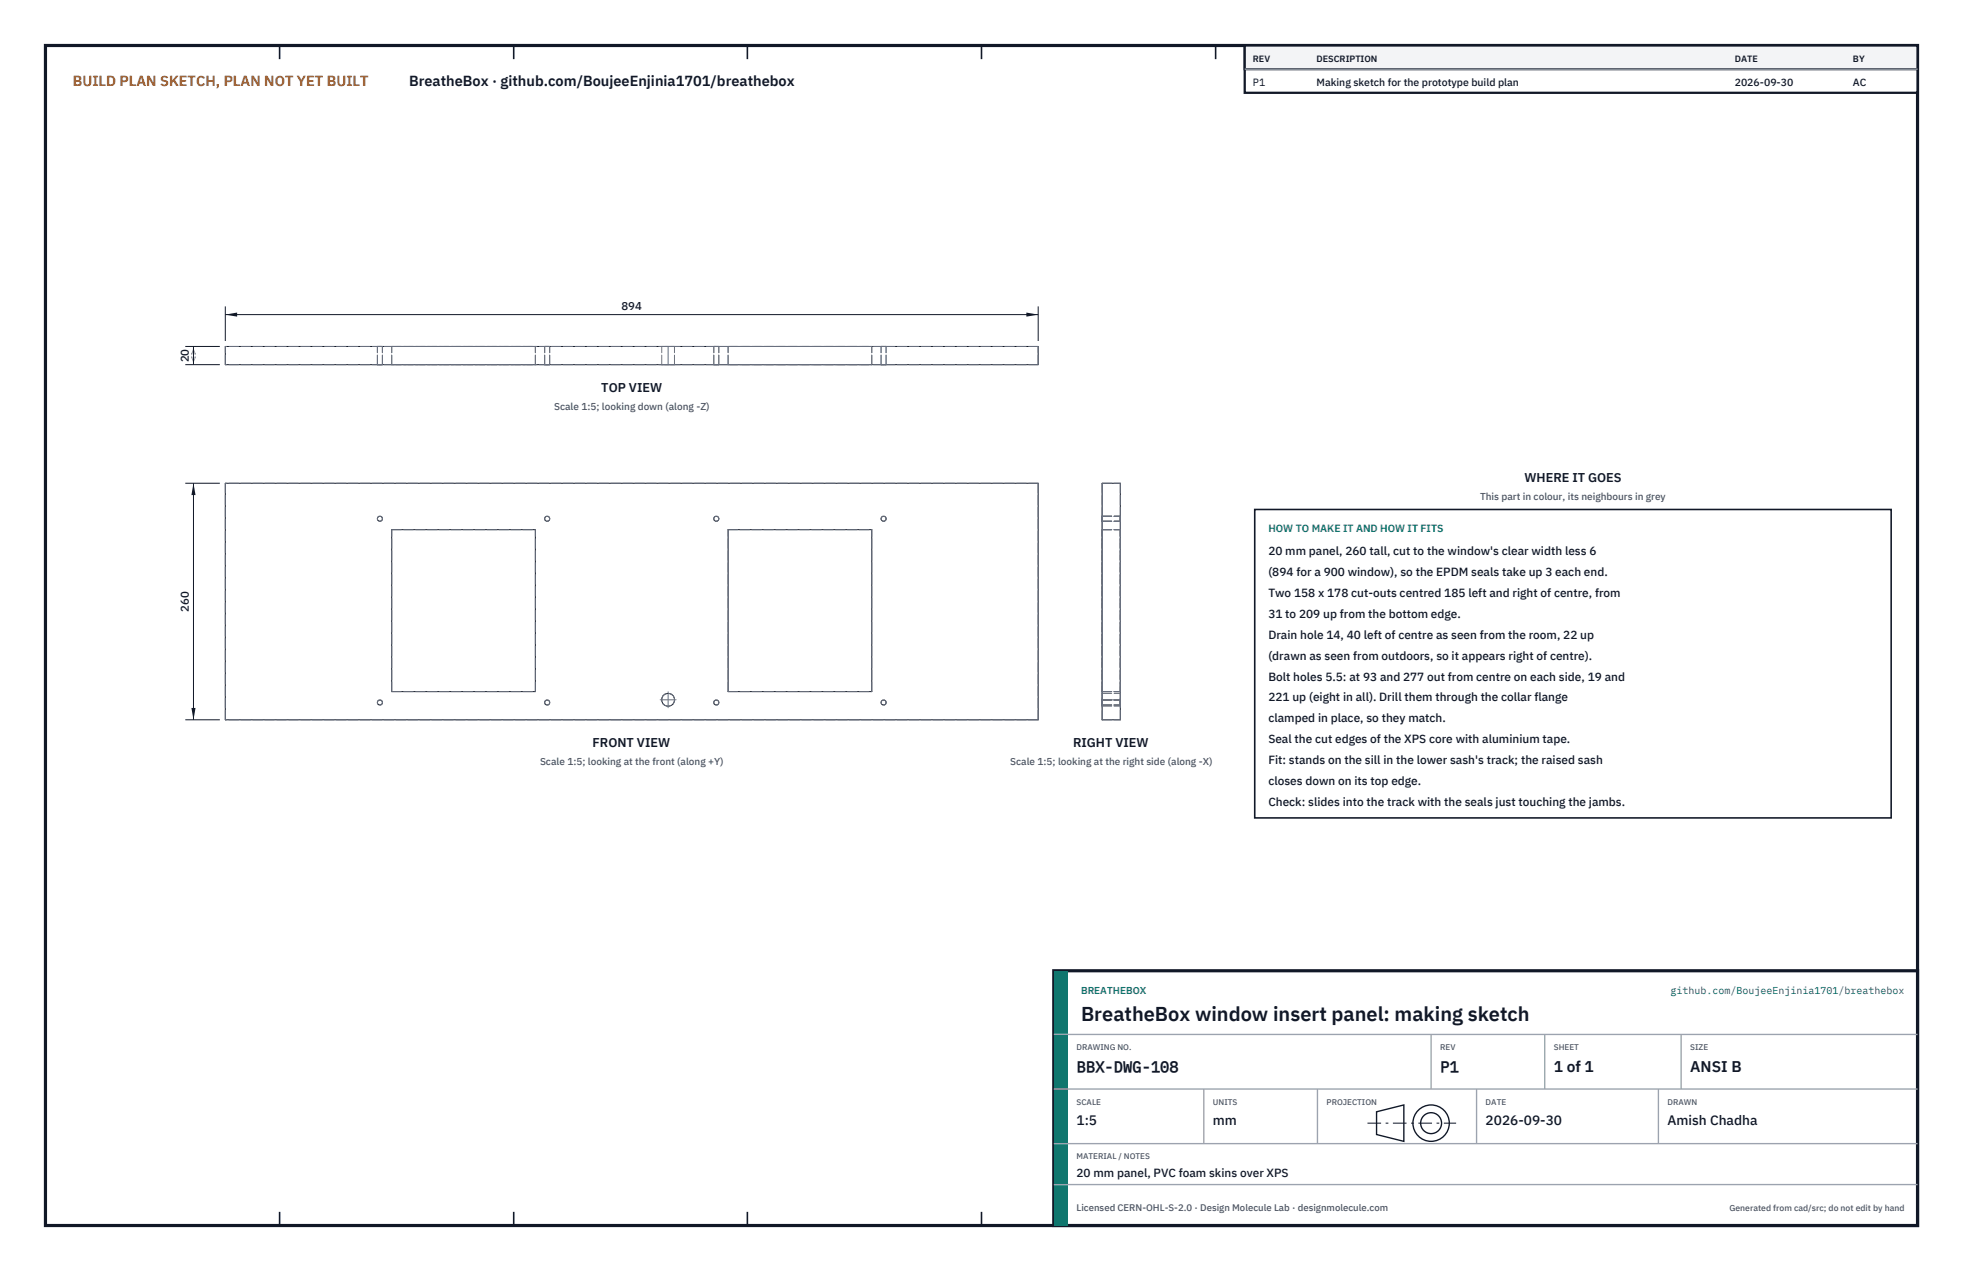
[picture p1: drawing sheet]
<svg xmlns="http://www.w3.org/2000/svg" width="432mm" height="279mm" viewBox="0 0 432 279" stroke-linecap="round" stroke-linejoin="round" font-family="sans-serif">
<defs><g id="words">
<text font-size="4.4" fill="#111827" x="237.8" y="224.4">BreatheBox window insert panel: making sketch</text>
<g font-size="3.4" fill="#111827">
<text x="236.8" y="235.6">BBX-DWG-108</text>
<text x="316.8" y="235.6">P1</text>
<text x="341.8" y="235.6">1 of 1</text>
<text x="371.8" y="235.6">ANSI B</text>
</g>
<text font-size="3.2" fill="#b45309" x="16" y="19">BUILD PLAN SKETCH, PLAN NOT YET BUILT</text>
<text font-size="3.2" fill="#111827" x="90" y="19">BreatheBox · github.com/BoujeeEnjinia1701/breathebox</text>
<g font-size="3" fill="#111827">
<text x="236.8" y="247.2">1:5</text>
<text x="266.8" y="247.2">mm</text>
<text x="326.8" y="247.2">2026-09-30</text>
<text x="366.8" y="247.2">Amish Chadha</text>
</g>
<g font-size="2.8" fill="#111827">
<text x="132.3" y="86.2">TOP VIEW</text>
<text x="335.3" y="106">WHERE IT GOES</text>
<text x="130.3" y="164.3">FRONT VIEW</text>
<text x="236" y="164.3">RIGHT VIEW</text>
</g>
<g font-size="2.6" fill="#111827">
<text x="279" y="122">20 mm panel, 260 tall, cut to the window's clear width less 6</text>
<text x="279" y="126.6">(894 for a 900 window), so the EPDM seals take up 3 each end.</text>
<text x="279" y="131.2">Two 158 x 178 cut-outs centred 185 left and right of centre, from</text>
<text x="279" y="135.8">31 to 209 up from the bottom edge.</text>
<text x="279" y="140.4">Drain hole 14, 40 left of centre as seen from the room, 22 up</text>
<text x="279" y="145">(drawn as seen from outdoors, so it appears right of centre).</text>
<text x="279" y="149.6">Bolt holes 5.5: at 93 and 277 out from centre on each side, 19 and</text>
<text x="279" y="154.2">221 up (eight in all). Drill them through the collar flange</text>
<text x="279" y="158.8">clamped in place, so they match.</text>
<text x="279" y="163.4">Seal the cut edges of the XPS core with aluminium tape.</text>
<text x="279" y="168">Fit: stands on the sill in the lower sash's track; the raised sash</text>
<text x="279" y="172.6">closes down on its top edge.</text>
<text x="279" y="177.2">Check: slides into the track with the seals just touching the jambs.</text>
<text x="236.8" y="258.8">20 mm panel, PVC foam skins over XPS</text>
</g>
<g font-size="2.5" fill="#111827">
<text x="136.7" y="68.2">894</text>
<text x="41.6" y="79.7" transform="rotate(-90 41.6 79.7)">20</text>
<text x="41.6" y="134.5" transform="rotate(-90 41.6 134.5)">260</text>
</g>
<g font-size="2.3" fill="#111827">
<text x="275.6" y="18.8">P1</text>
<text x="289.6" y="18.8">Making sketch for the prototype build plan</text>
<text x="381.6" y="18.8">2026-09-30</text>
<text x="407.6" y="18.8">AC</text>
</g>
<text font-size="2.3" fill="#0f766e" x="279" y="117">HOW TO MAKE IT AND HOW IT FITS</text>
<g font-size="2.2" fill="#4b5563">
<text x="121.9" y="90.2">Scale 1:5; looking down (along -Z)</text>
<text x="325.6" y="110">This part in colour, its neighbours in grey</text>
<text x="118.8" y="168.3">Scale 1:5; looking at the front (along +Y)</text>
<text x="222.2" y="168.3">Scale 1:5; looking at the right side (along -X)</text>
</g>
<g font-size="2.2" fill="#0f766e">
<text x="237.8" y="218.4">BREATHEBOX</text>
<text x="367.5" y="218.4">github.com/BoujeeEnjinia1701/breathebox</text>
</g>
<text font-size="2.1" fill="#4b5563" x="236.8" y="266.2">Licensed CERN-OHL-S-2.0 · Design Molecule Lab · designmolecule.com</text>
<g font-size="2" fill="#111827">
<text x="275.6" y="13.6">REV</text>
<text x="289.6" y="13.6">DESCRIPTION</text>
<text x="381.6" y="13.6">DATE</text>
<text x="407.6" y="13.6">BY</text>
</g>
<text font-size="1.9" fill="#4b5563" x="380.4" y="266.2">Generated from cad/src; do not edit by hand</text>
<g font-size="1.8" fill="#4b5563">
<text x="236.8" y="230.8">DRAWING NO.</text>
<text x="316.8" y="230.8">REV</text>
<text x="341.8" y="230.8">SHEET</text>
<text x="371.8" y="230.8">SIZE</text>
<text x="236.8" y="242.8">SCALE</text>
<text x="266.8" y="242.8">UNITS</text>
<text x="291.8" y="242.8">PROJECTION</text>
<text x="326.8" y="242.8">DATE</text>
<text x="366.8" y="242.8">DRAWN</text>
<text x="236.8" y="254.8">MATERIAL / NOTES</text>
</g>
</g></defs>
<path d="M10 10h411.8v259.4h-411.8z" fill="none" stroke="#111827" stroke-width=".7" stroke-linecap="butt"/>
<g fill="none" stroke="#111827" stroke-width=".35">
<path d="M61.5 10v3M113 10v3M164.4 10v3M215.9 10v3M267.4 10v3M318.9 10v3M370.3 10v3M61.5 266.4v3M113 266.4v3M164.4 266.4v3M215.9 266.4v3M267.4 266.4v3"/>
<path d="M318.9 266.4v3M370.3 266.4v3"/>
</g>
<g fill="none" stroke="#111727" stroke-width=".22">
<path d="M49.6 76.2h178.8v4h-178.8zM49.6 106.2h178.8v52h-178.8zM86.2 116.4h31.6v35.6h-31.6zM160.2 116.4h31.6v35.6h-31.6zM242.4 106.2h4v52h-4z"/>
<circle cx="83.6" cy="114" r=".55"/>
<circle cx="120.4" cy="114" r=".55"/>
<circle cx="157.6" cy="114" r=".55"/>
<circle cx="194.4" cy="114" r=".55"/>
<circle cx="83.6" cy="154.4" r=".55"/>
<circle cx="120.4" cy="154.4" r=".55"/>
<circle cx="147" cy="153.8" r="1.41"/>
<circle cx="157.6" cy="154.4" r=".55"/>
<circle cx="194.4" cy="154.4" r=".55"/>
</g>
<g fill="none" stroke="#6a7180" stroke-width=".22" stroke-dasharray="2.1 .5">
<path d="M83 76.2h.6M83.6 76.2h.5M84.1 76.2h-1.1M86.2 76.2h31.6M119.8 76.2h.6M120.4 76.2h.5M120.9 76.2h-1.1M145.6 76.2h1.4M147 76.2h1.4M148.4 76.2h-2.8M157 76.2h.6M157.6 76.2h.5"/>
<path d="M158.1 76.2h-1.1M160.2 76.2h31.6M193.8 76.2h.6M194.4 76.2h.5M194.9 76.2h-1.1M228.4 76.2h-178.8M49.6 80.2v-4M83 80.2h.6M83 80.2v-4M83.6 80.2h.5M84.1 80.2h-1.1M84.1 80.2v-4"/>
<path d="M86.2 80.2h31.6M86.2 80.2v-4M117.8 80.2v-4M119.8 80.2h.6M119.8 80.2v-4M120.4 80.2h.5M120.9 80.2h-1.1M120.9 80.2v-4M145.6 80.2h1.4M145.6 80.2v-4M147 80.2h1.4M148.4 80.2h-2.8"/>
<path d="M148.4 80.2v-4M157 80.2h.6M157 80.2v-4M157.6 80.2h.5M158.1 80.2h-1.1M158.1 80.2v-4M160.2 80.2h31.6M160.2 80.2v-4M191.8 80.2v-4M193.8 80.2h.6M193.8 80.2v-4M194.4 80.2h.5"/>
<path d="M194.9 80.2h-1.1M194.9 80.2v-4M228.4 80.2h-178.8M228.4 80.2v-4M86.2 116.4h31.6M160.2 116.4h31.6M228.4 106.2h-178.8M242.4 113.5v1.1M242.4 114.6v-1.1M242.4 106.2h4M242.4 116.4h4M242.4 113.5h4"/>
<path d="M242.4 114.6h4M246.4 113.5v1.1M246.4 114.6v-1.1M49.6 158.2v-52M86.2 152h31.6M86.2 152v-35.6M117.8 152v-35.6M160.2 152h31.6M160.2 152v-35.6M191.8 152v-35.6M228.4 158.2v-52M228.4 158.2h-178.8"/>
<path d="M242.4 158.2v-52M242.4 153.9v1.1M242.4 155v-1.1M242.4 152v-35.6M242.4 152.4v2.8M242.4 155.2v-2.8M242.4 158.2h4M242.4 153.9h4M242.4 152h4M242.4 152.4h4M242.4 155h4M242.4 155.2h4"/>
<path d="M246.4 158.2v-52M246.4 153.9v1.1M246.4 155v-1.1M246.4 152v-35.6M246.4 152.4v2.8M246.4 155.2v-2.8"/>
<circle cx="83.6" cy="114" r=".55"/>
<circle cx="120.4" cy="114" r=".55"/>
<circle cx="157.6" cy="114" r=".55"/>
<circle cx="194.4" cy="114" r=".55"/>
<circle cx="83.6" cy="154.4" r=".55"/>
<circle cx="120.4" cy="154.4" r=".55"/>
<circle cx="147" cy="153.8" r="1.41"/>
<circle cx="157.6" cy="154.4" r=".55"/>
<circle cx="194.4" cy="154.4" r=".55"/>
</g>
<path d="M147 80.2v-4M145.2 153.8h3.5M147 155.6v-3.5M242.4 153.8h4" fill="none" stroke="#6a7180" stroke-width=".22" stroke-dasharray="4.2 .5 0 .5"/>
<path d="M49.6 67.4v7.6M49.6 69.2h178.8M228.4 67.4v7.6" fill="none" stroke="#111827" stroke-width=".22"/>
<path d="M49.6 69.2l2.6-.5v.9zM225.8 68.7v.9l2.6-.4z" fill="#111827"/>
<path d="M40.8 76.2h7.6M42.6 76.2v4M40.8 80.2h7.6" fill="none" stroke="#111827" stroke-width=".22"/>
<path d="M42.6 76.2l-.5 2.6h.9zM42.1 77.6h.9l-.4 2.6z" fill="#111827"/>
<path d="M40.8 106.2h7.6M42.6 106.2v52M40.8 158.2h7.6" fill="none" stroke="#111827" stroke-width=".22"/>
<path d="M42.6 106.2l-.5 2.6h.9zM42.1 155.6h.9l-.4 2.6z" fill="#111827"/>
<path d="M276 112h140v67.8h-140z" fill="#fff" stroke="#111827" stroke-width=".35"/>
<path d="M273.8 10h148v10.4h-148z" fill="#fff" stroke="#111827" stroke-width=".5"/>
<path d="M273.8 10h148v5.2h-148z" fill="#f3f4f6" stroke="#111827" stroke-width=".5"/>
<path d="M273.8 15.2h148" fill="none" stroke="#9ca3af" stroke-width=".3"/>
<path d="M231.8 213.4h190v56h-190z" fill="#fff" stroke="#111827" stroke-width=".7" stroke-linecap="butt"/>
<path d="M231.8 213.4h3v56h-3z" fill="#0f766e"/>
<path d="M231.8 227.4h190M231.8 239.4h190M264.8 239.4v12M289.8 239.4v12M314.8 227.4v12M324.8 239.4v12M339.8 227.4v12M364.8 239.4v12M369.8 227.4v12M231.8 251.4h190M231.8 260.4h190" fill="none" stroke="#9ca3af" stroke-width=".3"/>
<g fill="none" stroke="#111827" stroke-width=".3">
<path d="M302.8 244.4l6-1.5v8l-6-1.5z"/>
<circle cx="314.8" cy="246.9" r="4"/>
<circle cx="314.8" cy="246.9" r="2.3"/>
</g>
<path d="M300.8 246.9h19.5" fill="none" stroke="#111827" stroke-width=".22" stroke-dasharray="3 1 .6 1" stroke-linecap="butt"/>
<use href="#words"/>
</svg>
